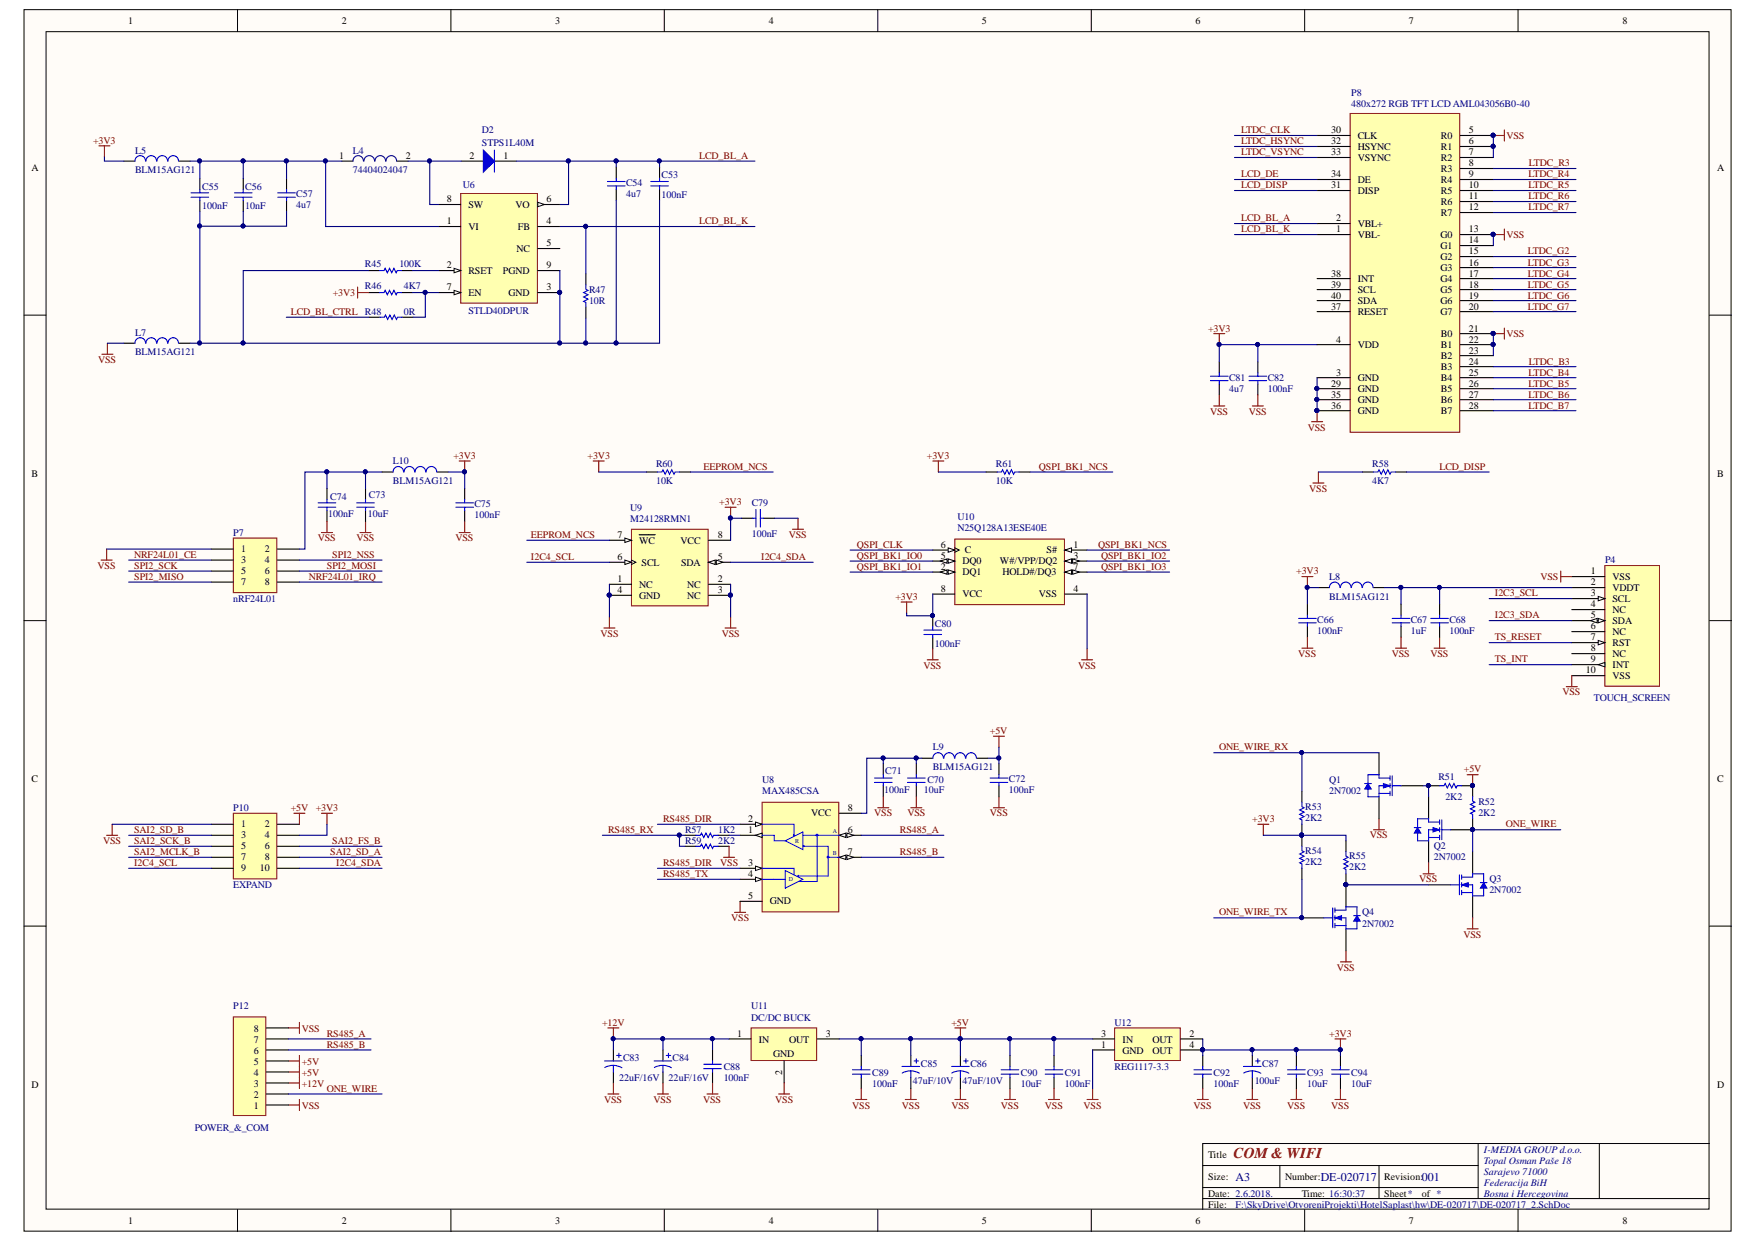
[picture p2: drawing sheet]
<svg xmlns="http://www.w3.org/2000/svg" width="297mm" height="210mm" viewBox="0 0 297 210" stroke-linecap="round" stroke-linejoin="round" font-family="sans-serif">
<defs><g id="words">
<text font-size="2.5" fill="#800000" x="208.6" y="195.7">COM &amp; WIFI</text>
<g font-size="2" fill="#000080">
<text x="208.9" y="199.5">A3</text>
<text x="223.3" y="199.5">DE-020717</text>
<text x="240.4" y="199.5">001</text>
</g>
<g font-size="1.7">
<text x="21.7" y="4.1">1</text>
<text x="57.8" y="4.1">2</text>
<text x="93.8" y="4.1">3</text>
<text x="130" y="4.1">4</text>
<text x="166" y="4.1">5</text>
<text x="202.1" y="4.1">6</text>
<text x="238.2" y="4.1">7</text>
<text x="274.3" y="4.1">8</text>
<text x="225.1" y="22.5">30</text>
<text x="229.5" y="23.4">CLK</text>
<text x="243.6" y="23.4">R0</text>
<text x="248.3" y="22.5">5</text>
<text x="5.3" y="28.9">A</text>
<text x="57.4" y="26.9">1</text>
<text x="68.6" y="26.9">2</text>
<text x="79.4" y="26.9">2</text>
<text x="85.1" y="26.9">1</text>
<text x="225.1" y="24.4">32</text>
<text x="225.1" y="26.2">33</text>
<text x="225.1" y="29.9">34</text>
<text x="229.5" y="25.3">HSYNC</text>
<text x="229.5" y="27.1">VSYNC</text>
<text x="243.6" y="25.3">R1</text>
<text x="243.6" y="27.1">R2</text>
<text x="243.6" y="29">R3</text>
<text x="248.3" y="24.4">6</text>
<text x="248.3" y="26.2">7</text>
<text x="248.3" y="28.1">8</text>
<text x="248.3" y="29.9">9</text>
<text x="290.3" y="28.9">A</text>
<text x="75.6" y="34.2">8</text>
<text x="79.2" y="35.1">SW</text>
<text x="87.1" y="35.1">VO</text>
<text x="92.4" y="34.2">6</text>
<text x="225.1" y="31.8">31</text>
<text x="229.5" y="30.9">DE</text>
<text x="229.5" y="32.7">DISP</text>
<text x="243.6" y="30.9">R4</text>
<text x="243.6" y="32.7">R5</text>
<text x="243.6" y="34.6">R6</text>
<text x="248.3" y="31.8">10</text>
<text x="248.3" y="33.7">11</text>
<text x="248.3" y="35.5">12</text>
<text x="75.6" y="37.9">1</text>
<text x="79.2" y="38.8">VI</text>
<text x="87.6" y="38.8">FB</text>
<text x="92.4" y="37.9">4</text>
<text x="92.4" y="41.6">5</text>
<text x="225.9" y="37.4">2</text>
<text x="225.9" y="39.2">1</text>
<text x="229.5" y="38.3">VBL+</text>
<text x="229.5" y="40.2">VBL-</text>
<text x="243.5" y="40.2">G0</text>
<text x="243.6" y="36.4">R7</text>
<text x="248.3" y="39.2">13</text>
<text x="248.3" y="41.1">14</text>
<text x="75.6" y="45.3">2</text>
<text x="79.2" y="46.3">RSET</text>
<text x="85" y="46.3">PGND</text>
<text x="87.3" y="42.5">NC</text>
<text x="92.4" y="45.3">9</text>
<text x="225.1" y="46.8">38</text>
<text x="229.5" y="47.7">INT</text>
<text x="243.5" y="42">G1</text>
<text x="243.5" y="44">G2</text>
<text x="243.5" y="45.8">G3</text>
<text x="243.5" y="47.7">G4</text>
<text x="248.3" y="43">15</text>
<text x="248.3" y="44.9">16</text>
<text x="248.3" y="46.8">17</text>
<text x="75.6" y="49">7</text>
<text x="79.2" y="50.1">EN</text>
<text x="86" y="50.1">GND</text>
<text x="92.4" y="49">3</text>
<text x="225.1" y="48.6">39</text>
<text x="225.1" y="50.5">40</text>
<text x="225.1" y="52.3">37</text>
<text x="229.5" y="49.5">SCL</text>
<text x="229.5" y="51.4">SDA</text>
<text x="229.5" y="53.3">RESET</text>
<text x="243.5" y="49.5">G5</text>
<text x="243.5" y="51.4">G6</text>
<text x="243.5" y="53.3">G7</text>
<text x="248.3" y="48.6">18</text>
<text x="248.3" y="50.5">19</text>
<text x="248.3" y="52.3">20</text>
<text x="225.9" y="57.9">4</text>
<text x="229.5" y="58.8">VDD</text>
<text x="243.6" y="57">B0</text>
<text x="243.6" y="58.8">B1</text>
<text x="248.3" y="56.1">21</text>
<text x="248.3" y="57.9">22</text>
<text x="248.3" y="59.8">23</text>
<text x="225.1" y="65.4">29</text>
<text x="225.9" y="63.5">3</text>
<text x="229.5" y="64.4">GND</text>
<text x="243.6" y="60.7">B2</text>
<text x="243.6" y="62.6">B3</text>
<text x="243.6" y="64.4">B4</text>
<text x="248.3" y="61.6">24</text>
<text x="248.3" y="63.5">25</text>
<text x="248.3" y="65.4">26</text>
<text x="225.1" y="67.2">35</text>
<text x="225.1" y="69.1">36</text>
<text x="229.5" y="66.3">GND</text>
<text x="229.5" y="68.1">GND</text>
<text x="229.5" y="70">GND</text>
<text x="243.6" y="66.3">B5</text>
<text x="243.6" y="68.1">B6</text>
<text x="243.6" y="70">B7</text>
<text x="248.3" y="67.2">27</text>
<text x="248.3" y="69.1">28</text>
<text x="5.3" y="80.6">B</text>
<text x="290.3" y="80.6">B</text>
<text x="40.8" y="93.3">1</text>
<text x="40.8" y="95.2">3</text>
<text x="44.8" y="93.3">2</text>
<text x="44.8" y="95.2">4</text>
<text x="104.4" y="94.7">6</text>
<text x="104.4" y="91">7</text>
<text x="108" y="91.9">WC</text>
<text x="108.5" y="95.6">SCL</text>
<text x="115.1" y="91.9">VCC</text>
<text x="115.2" y="95.6">SDA</text>
<text x="121.3" y="94.7">5</text>
<text x="121.3" y="91">8</text>
<text x="159.1" y="94.4">5</text>
<text x="159.1" y="92.6">6</text>
<text x="162.7" y="95.4">DQ0</text>
<text x="163.1" y="93.5">C</text>
<text x="169" y="95.4">W#/VPP/DQ2</text>
<text x="176.9" y="93.5">S#</text>
<text x="181.5" y="92.6">1</text>
<text x="181.5" y="94.4">3</text>
<text x="40.8" y="97.1">5</text>
<text x="40.8" y="98.9">7</text>
<text x="44.8" y="97.1">6</text>
<text x="44.8" y="98.9">8</text>
<text x="104.4" y="98.4">1</text>
<text x="104.4" y="100.3">4</text>
<text x="108" y="99.3">NC</text>
<text x="108" y="101.2">GND</text>
<text x="116.2" y="99.3">NC</text>
<text x="116.2" y="101.2">NC</text>
<text x="121.3" y="98.4">2</text>
<text x="121.3" y="100.3">3</text>
<text x="159.1" y="96.3">2</text>
<text x="159.1" y="100">8</text>
<text x="162.7" y="97.2">DQ1</text>
<text x="162.7" y="100.9">VCC</text>
<text x="169.5" y="97.2">HOLD#/DQ3</text>
<text x="175.6" y="100.9">VSS</text>
<text x="181.5" y="100">4</text>
<text x="181.5" y="96.3">7</text>
<text x="269" y="97.1">1</text>
<text x="269" y="98.9">2</text>
<text x="269" y="100.8">3</text>
<text x="272.6" y="98">VSS</text>
<text x="272.6" y="99.8">VDDT</text>
<text x="272.6" y="101.7">SCL</text>
<text x="269" y="102.6">4</text>
<text x="269" y="104.5">5</text>
<text x="269" y="106.4">6</text>
<text x="272.6" y="103.6">NC</text>
<text x="272.6" y="105.4">SDA</text>
<text x="272.6" y="107.3">NC</text>
<text x="268.1" y="113.8">10</text>
<text x="269" y="108.2">7</text>
<text x="269" y="110.1">8</text>
<text x="269" y="111.9">9</text>
<text x="272.6" y="109.1">RST</text>
<text x="272.6" y="111">NC</text>
<text x="272.6" y="112.9">INT</text>
<text x="272.6" y="114.7">VSS</text>
<text x="5.3" y="132.2">C</text>
<text x="137.2" y="138">VCC</text>
<text x="143.3" y="137">8</text>
<text x="290.3" y="132.2">C</text>
<text x="40.8" y="139.8">1</text>
<text x="40.8" y="141.7">3</text>
<text x="40.8" y="143.6">5</text>
<text x="44.8" y="139.8">2</text>
<text x="44.8" y="141.7">4</text>
<text x="44.8" y="143.6">6</text>
<text x="126.5" y="138.9">2</text>
<text x="126.5" y="140.8">1</text>
<text x="143.3" y="140.8">6</text>
<text x="40.8" y="145.4">7</text>
<text x="40.8" y="147.3">9</text>
<text x="43.9" y="147.3">10</text>
<text x="44.8" y="145.4">8</text>
<text x="126.5" y="146.3">3</text>
<text x="126.5" y="148.2">4</text>
<text x="143.3" y="144.5">7</text>
<text x="126.5" y="151.9">5</text>
<text x="130.1" y="152.9">GND</text>
<text x="42.9" y="179.9">5</text>
<text x="42.9" y="178">6</text>
<text x="42.9" y="176.2">7</text>
<text x="42.9" y="174.3">8</text>
<text x="124.6" y="175.3">1</text>
<text x="128.3" y="176.2">IN</text>
<text x="130.7" y="178.6">GND</text>
<text x="133.4" y="176.2">OUT</text>
<text x="139.6" y="175.3">3</text>
<text x="186.1" y="177.1">1</text>
<text x="186.1" y="175.3">3</text>
<text x="189.8" y="178">GND</text>
<text x="189.8" y="176.2">IN</text>
<text x="194.9" y="176.2">OUT</text>
<text x="194.9" y="178">OUT</text>
<text x="201.1" y="175.3">2</text>
<text x="201.1" y="177.1">4</text>
<text x="5.3" y="183.8">D</text>
<text x="42.9" y="185.5">2</text>
<text x="42.9" y="183.6">3</text>
<text x="42.9" y="181.8">4</text>
<text x="132.2" y="181.6" transform="rotate(-90 132.2 181.6)">2</text>
<text x="290.3" y="183.8">D</text>
<text x="42.9" y="187.3">1</text>
<text x="204.2" y="195.7">Title</text>
<text x="204.2" y="199.4">Size:</text>
<text x="204.2" y="202.2">Date: 2.6.2018.</text>
<text x="217.3" y="199.4">Number:</text>
<text x="220.1" y="202.2">Time: 16:30:37</text>
<text x="234" y="199.4">Revision:</text>
<text x="234" y="202.2">Sheet*</text>
<text x="240.4" y="202.2">of *</text>
<text x="21.7" y="206.9">1</text>
<text x="57.8" y="206.9">2</text>
<text x="93.8" y="206.9">3</text>
<text x="130" y="206.9">4</text>
<text x="166" y="206.9">5</text>
<text x="202.1" y="206.9">6</text>
<text x="204.2" y="204.1">File:</text>
<text x="238.2" y="206.9">7</text>
<text x="274.3" y="206.9">8</text>
</g>
<g font-size="1.7" fill="#000080">
<text x="228.4" y="16.2">P8</text>
<text x="81.5" y="22.5">D2</text>
<text x="228.4" y="18">480x272 RGB TFT LCD AML043056B0-40</text>
<text x="22.8" y="26">L5</text>
<text x="22.8" y="29.3">BLM15AG121</text>
<text x="59.6" y="26">L4</text>
<text x="59.6" y="29.3">74404024047</text>
<text x="81.5" y="24.7">STPS1L40M</text>
<text x="34.2" y="35.3">100nF</text>
<text x="34.2" y="32">C55</text>
<text x="41.5" y="35.3">10nF</text>
<text x="41.5" y="32">C56</text>
<text x="50.1" y="35.2">4u7</text>
<text x="50.1" y="33.3">C57</text>
<text x="78.3" y="31.7">U6</text>
<text x="105.8" y="33.3">4u7</text>
<text x="105.8" y="31.5">C54</text>
<text x="111.9" y="33.5">100nF</text>
<text x="111.9" y="30.1">C53</text>
<text x="61.7" y="45.2">R45</text>
<text x="67.5" y="45.2">100K</text>
<text x="61.7" y="48.9">R46</text>
<text x="68.3" y="48.9">4K7</text>
<text x="68.3" y="53.3">0R</text>
<text x="79.2" y="53.1">STLD40DPUR</text>
<text x="99.6" y="49.5">R47</text>
<text x="99.6" y="51.3">10R</text>
<text x="22.8" y="56.7">L7</text>
<text x="22.8" y="60">BLM15AG121</text>
<text x="207.8" y="64.3">C81</text>
<text x="214.3" y="64.3">C82</text>
<text x="207.8" y="66.2">4u7</text>
<text x="214.3" y="66.2">100nF</text>
<text x="66.4" y="78.5">L10</text>
<text x="66.4" y="81.8">BLM15AG121</text>
<text x="110.9" y="78.9">R60</text>
<text x="110.9" y="81.8">10K</text>
<text x="168.4" y="78.9">R61</text>
<text x="168.4" y="81.8">10K</text>
<text x="232" y="78.9">R58</text>
<text x="232" y="81.8">4K7</text>
<text x="55.5" y="87.4">100nF</text>
<text x="55.8" y="84.5">C74</text>
<text x="62.2" y="87.4">10uF</text>
<text x="62.4" y="84.2">C73</text>
<text x="80.2" y="85.7">C75</text>
<text x="80.2" y="87.6">100nF</text>
<text x="106.5" y="86.3">U9</text>
<text x="106.5" y="88.2">M24128RMN1</text>
<text x="127.1" y="85.6">C79</text>
<text x="161.9" y="87.9">U10</text>
<text x="161.9" y="89.8">N25Q128A13ESE40E</text>
<text x="39.4" y="90.6">P7</text>
<text x="127.1" y="90.7">100nF</text>
<text x="271.3" y="95.2">P4</text>
<text x="39.4" y="101.7">nRF24L01</text>
<text x="224.7" y="98">L8</text>
<text x="224.7" y="101.4">BLM15AG121</text>
<text x="158.1" y="105.9">C80</text>
<text x="222.7" y="105.3">C66</text>
<text x="222.7" y="107.1">100nF</text>
<text x="238.5" y="105.3">C67</text>
<text x="238.5" y="107.1">1uF</text>
<text x="245" y="105.3">C68</text>
<text x="245" y="107.1">100nF</text>
<text x="158.1" y="109.3">100nF</text>
<text x="269.5" y="118.4">TOUCH_SCREEN</text>
<text x="149.7" y="130.8">C71</text>
<text x="157.7" y="126.8">L9</text>
<text x="157.7" y="130.2">BLM15AG121</text>
<text x="243.2" y="131.9">R51</text>
<text x="39.4" y="137">P10</text>
<text x="128.9" y="132.4">U8</text>
<text x="128.9" y="134.3">MAX485CSA</text>
<text x="149.5" y="134.1">100nF</text>
<text x="156.2" y="134.1">10uF</text>
<text x="156.8" y="132.4">C70</text>
<text x="170.6" y="132.2">C72</text>
<text x="170.6" y="134.1">100nF</text>
<text x="220.7" y="136.9">R53</text>
<text x="224.7" y="132.4">Q1</text>
<text x="224.7" y="134.3">2N7002</text>
<text x="244.4" y="135.2">2K2</text>
<text x="249.9" y="136.1">R52</text>
<text x="249.9" y="138">2K2</text>
<text x="115.8" y="140.8">R57</text>
<text x="115.8" y="142.6">R59</text>
<text x="121.4" y="140.8">1K2</text>
<text x="121.4" y="142.6">2K2</text>
<text x="220.7" y="138.7">2K2</text>
<text x="242.4" y="143.6">Q2</text>
<text x="220.7" y="144.3">R54</text>
<text x="220.7" y="146.2">2K2</text>
<text x="228.1" y="145.2">R55</text>
<text x="228.1" y="147.1">2K2</text>
<text x="242.4" y="145.4">2N7002</text>
<text x="251.8" y="149.1">Q3</text>
<text x="39.4" y="150.1">EXPAND</text>
<text x="230.3" y="154.7">Q4</text>
<text x="251.8" y="151">2N7002</text>
<text x="230.3" y="156.7">2N7002</text>
<text x="39.4" y="170.6">P12</text>
<text x="127" y="170.6">U11</text>
<text x="127" y="172.5">DC/DC BUCK</text>
<text x="188.4" y="173.4">U12</text>
<text x="105.3" y="179.3">C83</text>
<text x="113.7" y="179.3">C84</text>
<text x="104.7" y="182.7">22uF/16V</text>
<text x="113" y="182.7">22uF/16V</text>
<text x="122.3" y="180.8">C88</text>
<text x="122.3" y="182.7">100nF</text>
<text x="147.5" y="181.8">C89</text>
<text x="147.5" y="183.6">100nF</text>
<text x="154.3" y="183.2">47uF/10V</text>
<text x="155.7" y="180.2">C85</text>
<text x="162.7" y="183.2">47uF/10V</text>
<text x="164.1" y="180.2">C86</text>
<text x="172.6" y="181.8">C90</text>
<text x="172.6" y="183.6">10uF</text>
<text x="180" y="181.8">C91</text>
<text x="180" y="183.6">100nF</text>
<text x="188.4" y="180.8">REG1117-3.3</text>
<text x="205.2" y="181.8">C92</text>
<text x="205.2" y="183.6">100nF</text>
<text x="212.1" y="183.2">100uF</text>
<text x="213.4" y="180.2">C87</text>
<text x="221" y="181.8">C93</text>
<text x="221" y="183.6">10uF</text>
<text x="228.4" y="181.8">C94</text>
<text x="228.4" y="183.6">10uF</text>
<text x="32.9" y="191.1">POWER_&amp;_COM</text>
<text x="250.9" y="194.8">I-MEDIA GROUP d.o.o.</text>
<text x="250.9" y="196.6">Topal Osman Paše 18</text>
<text x="250.9" y="198.5">Sarajevo 71000</text>
<text x="250.9" y="200.4">Federacija BiH</text>
<text x="250.9" y="202.2">Bosna i Hercegovina</text>
<text x="208.9" y="204.1">F:\SkyDrive\OtvoreniProjekti\HotelSaplast\hw\DE-020717\DE-020717_2.SchDoc</text>
</g>
<g font-size="1.7" fill="#800000">
<text x="209.8" y="22.5">LTDC_CLK</text>
<text x="254.7" y="23.4">VSS</text>
<text x="15.7" y="24.3">+3V3</text>
<text x="118.2" y="26.9">LCD_BL_A</text>
<text x="209.8" y="29.9">LCD_DE</text>
<text x="209.8" y="24.4">LTDC_HSYNC</text>
<text x="209.8" y="26.2">LTDC_VSYNC</text>
<text x="258.4" y="29.9">LTDC_R4</text>
<text x="258.5" y="28.1">LTDC_R3</text>
<text x="209.8" y="31.8">LCD_DISP</text>
<text x="258.4" y="31.8">LTDC_R5</text>
<text x="258.4" y="33.7">LTDC_R6</text>
<text x="258.4" y="35.5">LTDC_R7</text>
<text x="118.2" y="37.9">LCD_BL_K</text>
<text x="209.8" y="37.4">LCD_BL_A</text>
<text x="209.8" y="39.2">LCD_BL_K</text>
<text x="254.7" y="40.2">VSS</text>
<text x="258.3" y="43">LTDC_G2</text>
<text x="258.3" y="44.9">LTDC_G3</text>
<text x="258.3" y="46.8">LTDC_G4</text>
<text x="49.2" y="53.3">LCD_BL_CTRL R48</text>
<text x="56.3" y="50.1">+3V3</text>
<text x="258.3" y="48.6">LTDC_G5</text>
<text x="258.3" y="50.5">LTDC_G6</text>
<text x="258.3" y="52.3">LTDC_G7</text>
<text x="204.2" y="56.1">+3V3</text>
<text x="254.7" y="57">VSS</text>
<text x="16.6" y="61.4">VSS</text>
<text x="258.4" y="63.5">LTDC_B4</text>
<text x="258.4" y="65.4">LTDC_B5</text>
<text x="258.5" y="61.6">LTDC_B3</text>
<text x="204.6" y="70.1">VSS</text>
<text x="211.1" y="70.1">VSS</text>
<text x="258.4" y="67.2">LTDC_B6</text>
<text x="258.4" y="69.1">LTDC_B7</text>
<text x="76.7" y="77.5">+3V3</text>
<text x="99.3" y="77.5">+3V3</text>
<text x="156.7" y="77.5">+3V3</text>
<text x="221.1" y="72.8">VSS</text>
<text x="119" y="79.4">EEPROM_NCS</text>
<text x="175.6" y="79.4">QSPI_BK1_NCS</text>
<text x="221.3" y="83.1">VSS</text>
<text x="243.3" y="79.4">LCD_DISP</text>
<text x="121.6" y="85.4">+3V3</text>
<text x="22.7" y="94.3">NRF24L01_CE</text>
<text x="53.7" y="91.5">VSS</text>
<text x="56.2" y="94.3">SPI2_NSS</text>
<text x="60.2" y="91.5">VSS</text>
<text x="77" y="91.5">VSS</text>
<text x="89.8" y="94.7">I2C4_SCL</text>
<text x="89.8" y="91">EEPROM_NCS</text>
<text x="128.7" y="94.7">I2C4_SDA</text>
<text x="133.3" y="91">VSS</text>
<text x="144.9" y="94.4">QSPI_BK1_IO0</text>
<text x="144.9" y="92.6">QSPI_CLK</text>
<text x="185.6" y="92.6">QSPI_BK1_NCS</text>
<text x="186.1" y="94.4">QSPI_BK1_IO2</text>
<text x="16.5" y="96.1">VSS</text>
<text x="22.7" y="96.1">SPI2_SCK</text>
<text x="22.7" y="98">SPI2_MISO</text>
<text x="52.2" y="98">NRF24L01_IRQ</text>
<text x="55.2" y="96.1">SPI2_MOSI</text>
<text x="144.9" y="96.3">QSPI_BK1_IO1</text>
<text x="151.4" y="101.4">+3V3</text>
<text x="186.1" y="96.3">QSPI_BK1_IO3</text>
<text x="219.1" y="97.1">+3V3</text>
<text x="252.7" y="100.8">I2C3_SCL</text>
<text x="260.4" y="98">VSS</text>
<text x="101.5" y="107.6">VSS</text>
<text x="122" y="107.6">VSS</text>
<text x="252.7" y="104.5">I2C3_SDA</text>
<text x="156.1" y="113">VSS</text>
<text x="182.2" y="113">VSS</text>
<text x="219.5" y="111">VSS</text>
<text x="235.3" y="111">VSS</text>
<text x="241.8" y="111">VSS</text>
<text x="252.7" y="108.2">TS_RESET</text>
<text x="252.7" y="111.9">TS_INT</text>
<text x="264.2" y="117.5">VSS</text>
<text x="167.4" y="124">+5V</text>
<text x="206.1" y="126.8">ONE_WIRE_RX</text>
<text x="247.5" y="130.5">+5V</text>
<text x="49.2" y="137">+5V</text>
<text x="53.4" y="137">+3V3</text>
<text x="147.8" y="138">VSS</text>
<text x="153.4" y="138">VSS</text>
<text x="167.4" y="138">VSS</text>
<text x="17.4" y="142.6">VSS</text>
<text x="22.7" y="140.8">SAI2_SD_B</text>
<text x="22.7" y="142.6">SAI2_SCK_B</text>
<text x="56.2" y="142.6">SAI2_FS_B</text>
<text x="102.8" y="140.8">RS485_RX</text>
<text x="112.1" y="138.9">RS485_DIR</text>
<text x="152.1" y="140.8">RS485_A</text>
<text x="211.7" y="138.9">+3V3</text>
<text x="231.6" y="141.7">VSS</text>
<text x="254.6" y="139.8">ONE_WIRE</text>
<text x="22.7" y="144.5">SAI2_MCLK_B</text>
<text x="22.7" y="146.3">I2C4_SCL</text>
<text x="55.8" y="144.5">SAI2_SD_A</text>
<text x="56.9" y="146.3">I2C4_SDA</text>
<text x="112.1" y="146.3">RS485_DIR</text>
<text x="112.1" y="148.2">RS485_TX</text>
<text x="121.8" y="146.3">VSS</text>
<text x="152.1" y="144.5">RS485_B</text>
<text x="240" y="149.1">VSS</text>
<text x="123.6" y="155.6">VSS</text>
<text x="206.1" y="154.7">ONE_WIRE_TX</text>
<text x="247.4" y="158.5">VSS</text>
<text x="226" y="164.1">VSS</text>
<text x="101.8" y="173.4">+12V</text>
<text x="160.8" y="173.4">+5V</text>
<text x="51" y="179.9">+5V</text>
<text x="51" y="174.3">VSS</text>
<text x="55.2" y="175.3">RS485_A</text>
<text x="55.2" y="177.1">RS485_B</text>
<text x="224.7" y="175.3">+3V3</text>
<text x="51" y="183.6">+12V</text>
<text x="51" y="181.8">+5V</text>
<text x="55.2" y="184.6">ONE_WIRE</text>
<text x="51" y="187.3">VSS</text>
<text x="102.1" y="186.4">VSS</text>
<text x="110.5" y="186.4">VSS</text>
<text x="118.9" y="186.4">VSS</text>
<text x="131.1" y="186.4">VSS</text>
<text x="144.1" y="187.3">VSS</text>
<text x="152.5" y="187.3">VSS</text>
<text x="160.8" y="187.3">VSS</text>
<text x="169.2" y="187.3">VSS</text>
<text x="176.7" y="187.3">VSS</text>
<text x="183.2" y="187.3">VSS</text>
<text x="201.8" y="187.3">VSS</text>
<text x="210.2" y="187.3">VSS</text>
<text x="217.6" y="187.3">VSS</text>
<text x="225.1" y="187.3">VSS</text>
</g>
<g font-size="1" fill="#000080">
<text x="134.4" y="142.5">R</text>
<text x="140.8" y="140.8">A</text>
<text x="133.3" y="149">D</text>
<text x="140.8" y="144.5">B</text>
</g>
</g></defs>
<g fill="#fffcf8" stroke="#000" stroke-width=".17">
<path d="M4.1 1.6h288.6v206.5h-288.6z"/>
<path d="M7.8 5.4h281.1v198.9h-281.1z"/>
</g>
<g fill="none" stroke="#000" stroke-width=".17">
<path d="M40.2 1.6v3.8M76.2 1.6v3.8M112.3 1.6v3.8M148.4 1.6v3.8M184.5 1.6v3.8M220.6 1.6v3.8M256.6 1.6v3.8M4.1 53.3h3.7M289 53.3h3.7M4.1 104.9h3.7M289 104.9h3.7M4.1 156.5h3.7"/>
<path d="M289 156.5h3.7M203.3 197h46.6M216.4 197v3.7M233.1 197v5.6M249.9 193.3v9.3M270.4 193.3h-67.1v11.1M289 193.3h-18.6v9.3M40.2 204.4v3.7M76.2 204.4v3.7M112.3 204.4v3.7M148.4 204.4v3.7M184.5 204.4v3.7"/>
<path d="M203.3 202.6h85.7M203.3 200.7h46.6M220.6 204.4v3.7M256.6 204.4v3.7"/>
</g>
<path d="M161.4 91.1h18.5v11.1h-18.5z" fill="#ffffb0" stroke="#800000" stroke-width=".17"/>
<path d="M180 93h3.8" fill="none" stroke="#000" stroke-width=".19"/>
<path d="M180 93l1.2-.4v.7z" fill="#fffcf8"/>
<path d="M180 93l1.2-.4v.7z" fill="none" stroke="#000" stroke-width=".17"/>
<path d="M157.7 96.7h3.7" fill="none" stroke="#000" stroke-width=".19"/>
<path d="M160.3 96.3l1.1 .4-1.1 .4z" fill="#fffcf8"/>
<path d="M160.3 96.3l1.1 .4-1.1 .4z" fill="none" stroke="#000" stroke-width=".17"/>
<path d="M159 96.7l1.1-.4v.8z" fill="#fffcf8"/>
<path d="M159 96.7l1.1-.4v.8z" fill="none" stroke="#000" stroke-width=".17"/>
<path d="M180 94.8h3.8" fill="none" stroke="#000" stroke-width=".19"/>
<path d="M180 94.8l1.2-.3v.7z" fill="#fffcf8"/>
<path d="M180 94.8l1.2-.3v.7z" fill="none" stroke="#000" stroke-width=".17"/>
<path d="M181.3 94.5l1.2 .3-1.2 .4z" fill="#fffcf8"/>
<path d="M181.3 94.5l1.2 .3-1.2 .4z" fill="none" stroke="#000" stroke-width=".17"/>
<path d="M157.7 94.8h3.7M180 100.4h3.8" fill="none" stroke="#000" stroke-width=".19"/>
<path d="M160.3 94.5l1.1 .3-1.1 .4z" fill="#fffcf8"/>
<path d="M160.3 94.5l1.1 .3-1.1 .4z" fill="none" stroke="#000" stroke-width=".17"/>
<path d="M159 94.8l1.1-.3v.7z" fill="#fffcf8"/>
<path d="M159 94.8l1.1-.3v.7zM161.4 92.6l.8 .4-.8 .3" fill="none" stroke="#000" stroke-width=".17"/>
<path d="M157.7 93h3.7" fill="none" stroke="#000" stroke-width=".19"/>
<path d="M160.3 92.6l1.1 .4-1.1 .3z" fill="#fffcf8"/>
<path d="M160.3 92.6l1.1 .4-1.1 .3z" fill="none" stroke="#000" stroke-width=".17"/>
<path d="M180 96.7h3.8" fill="none" stroke="#000" stroke-width=".19"/>
<path d="M180 96.7l1.2-.4v.8z" fill="#fffcf8"/>
<path d="M180 96.7l1.2-.4v.8z" fill="none" stroke="#000" stroke-width=".17"/>
<path d="M181.3 96.3l1.2 .4-1.2 .4z" fill="#fffcf8"/>
<path d="M181.3 96.3l1.2 .4-1.2 .4z" fill="none" stroke="#000" stroke-width=".17"/>
<path d="M157.7 100.4h3.7" fill="none" stroke="#000" stroke-width=".19"/>
<path d="M106.8 89.4h12.9v13h-12.9z" fill="#ffffb0" stroke="#800000" stroke-width=".17"/>
<path d="M103 98.7h3.8M119.8 98.7h3.7M119.8 95h3.7M103 100.6h3.8M119.8 100.6h3.7" fill="none" stroke="#000" stroke-width=".19"/>
<g fill="#000080" stroke="#000080" stroke-width=".17">
<circle cx="123.5" cy="100.6" r=".34"/>
<circle cx="103" cy="100.6" r=".34"/>
</g>
<path d="M119.8 95l1.1-.3v.7z" fill="#fffcf8"/>
<path d="M119.8 95l1.1-.3v.7z" fill="none" stroke="#000" stroke-width=".17"/>
<path d="M121.1 94.7l1.1 .3-1.1 .4z" fill="#fffcf8"/>
<path d="M106.8 94.7l.7 .3-.7 .4M121.1 94.7l1.1 .3-1.1 .4z" fill="none" stroke="#000" stroke-width=".17"/>
<path d="M103 95h3.8" fill="none" stroke="#000" stroke-width=".19"/>
<path d="M105.6 94.7l1.2 .3-1.2 .4z" fill="#fffcf8"/>
<path d="M105.6 94.7l1.2 .3-1.2 .4z" fill="none" stroke="#000" stroke-width=".17"/>
<path d="M103 91.3h3.8" fill="none" stroke="#000" stroke-width=".19"/>
<path d="M105.6 90.9l1.2 .4-1.2 .4z" fill="#fffcf8"/>
<path d="M105.6 90.9l1.2 .4-1.2 .4z" fill="none" stroke="#000" stroke-width=".17"/>
<path d="M109.3 79.8h1.8M114.9 79.8h1.8M166.7 79.8h1.9M172.3 79.8h1.9M108.1 90.4h2.7M119.8 91.3h3.7M125.4 87.6h1.8M129.1 87.6h1.9M157.7 104.1v1.8M157.7 107.8v1.9" fill="none" stroke="#000" stroke-width=".19"/>
<g fill="#000080" stroke="#000080" stroke-width=".17">
<circle cx="123.5" cy="100.6" r=".34"/>
<circle cx="103" cy="100.6" r=".34"/>
<circle cx="157.6" cy="104" r=".33"/>
<circle cx="123.5" cy="87.5" r=".34"/>
</g>
<path d="M111.1 79.8h.8l.2-.4 .4 .7 .3-.7 .4 .7 .4-.7 .3 .7 .2-.3h.8M168.6 79.8h.7l.2-.4 .4 .7 .3-.7 .4 .7 .4-.7 .4 .7 .1-.3h.8M127.2 87.6h.6M127.8 86.1v3M128.5 86.1v3M128.5 87.6h.6M156.2 107.2h3M156.2 106.5h3M157.7 105.9v.6M157.7 107.2v.6" fill="none" stroke="#00f" stroke-width=".19"/>
<g fill="none" stroke="#800000" stroke-width=".19">
<path d="M100.3 77.9h1.9M101.2 77.9v1.9M157.7 77.9h1.9M158.6 77.9v1.9M122.6 85.7h1.8M123.5 85.7v1.9M134 89.4h1.8M134.9 87.6v1.8M102.1 106.1h1.9M103 104.3v1.8M152.3 101.7h1.9M153.3 101.7v1.9"/>
<path d="M156.8 111.5h1.8M157.7 109.7v1.8M182.9 111.5h1.8M183.8 109.7v1.8"/>
</g>
<path d="M77.9 32.7h12.9v18.5h-12.9z" fill="#ffffb0" stroke="#800000" stroke-width=".17"/>
<path d="M74.2 38.3h3.7M74.2 45.7h3.7" fill="none" stroke="#000" stroke-width=".19"/>
<path d="M76.8 45.4l1.1 .3-1.1 .4z" fill="#fffcf8"/>
<path d="M76.8 45.4l1.1 .3-1.1 .4z" fill="none" stroke="#000" stroke-width=".17"/>
<path d="M90.9 38.3h3.7M90.9 34.6h3.7M90.9 49.4h3.7M90.9 42h3.7" fill="none" stroke="#000" stroke-width=".19"/>
<circle cx="94.6" cy="49.4" r=".34" fill="#000080" stroke="#000080" stroke-width=".17"/>
<path d="M90.9 34.2l1.1 .4-1.1 .3z" fill="#fffcf8"/>
<path d="M90.9 34.2l1.1 .4-1.1 .3z" fill="none" stroke="#000" stroke-width=".17"/>
<path d="M74.2 49.4h3.7" fill="none" stroke="#000" stroke-width=".19"/>
<path d="M76.8 49.1l1.1 .3-1.1 .4z" fill="#fffcf8"/>
<path d="M76.8 49.1l1.1 .3-1.1 .4z" fill="none" stroke="#000" stroke-width=".17"/>
<g fill="none" stroke="#000" stroke-width=".19">
<path d="M33.8 30.2v1.8M33.8 33.9v1.9M41.1 30.2v1.8M41.1 33.9v1.9M48.4 30.2v1.8M48.4 33.9v1.9M57.8 27.2h1.9M67.1 27.2h1.9M74.2 34.6h3.7M78 27.2h3.7M83.6 27.2h3.7M104.2 28.3v1.8"/>
<path d="M104.2 32v1.8M111.5 28.3v1.8M111.5 32v1.8M62.3 45.7h1.9M62.3 49.4h1.9M62.4 53.6h1.8M67.9 45.7h1.9M67.9 49.4h1.9M68 53.6h1.8M90.9 45.7h3.7"/>
</g>
<circle cx="94.6" cy="49.4" r=".34" fill="#000080" stroke="#000080" stroke-width=".17"/>
<g fill="none" stroke="#00f" stroke-width=".19">
<path d="M32.3 33.3h3M32.3 32.6h3M33.8 32v.6M33.8 33.3v.6M39.6 33.3h3M39.6 32.6h3M41.1 32v.6M41.1 33.3v.6M47 33.3h2.9M47 32.6h2.9M48.4 32v.6M48.4 33.3v.6"/>
<path d="M102.7 30.7h3M102.7 31.4h3M104.2 30.1v.6M104.2 31.4v.6M110 30.7h3M110 31.4h3M111.5 30.1v.6M111.5 31.4v.6M64.2 49.4h.7l.2-.3 .4 .7 .4-.7 .3 .7 .4-.7 .4 .7 .2-.4h.7M64.2 45.7h.7l.2-.3 .4 .7 .4-.7 .3 .7 .4-.7 .4 .7 .2-.4h.7M64.2 53.6h.8l.2-.4 .3 .8 .4-.8 .4 .8 .4-.8 .3 .8 .2-.4h.8"/>
</g>
<path d="M16.7 24.6h1.9M17.7 24.6v1.9M17.2 59.9h1.9M18.2 58v1.9M60.5 48.5v1.9M60.5 49.4h1.8" fill="none" stroke="#800000" stroke-width=".19"/>
<path d="M61.4 27.2a.88 .88 0 0 0-.8-.9 .88 .88 0 0 0-.9 .9M63.3 27.2a.89 .89 0 0 0-.9-.9 .89 .89 0 0 0-.9 .9M65.2 27.2a.89 .89 0 0 0-.9-.9 .89 .89 0 0 0-.9 .9M67 27.2a.89 .89 0 0 0-.8-.9 .89 .89 0 0 0-.9 .9" fill="none" stroke="#0c0087" stroke-width=".19"/>
<path d="M81.7 25.4l1.9 1.8-1.9 1.9z" fill="#00f"/>
<path d="M81.7 25.4l1.9 1.8-1.9 1.9zM83.6 25.4v3.7M99 48.1v.8l.4 .2-.7 .3 .7 .4-.7 .4 .7 .4-.7 .3 .3 .2v.8" fill="none" stroke="#00f" stroke-width=".19"/>
<path d="M99 46.3v1.8M99 51.9v1.8" fill="none" stroke="#000" stroke-width=".19"/>
<path d="M271.3 95.6h9.3v20.4h-9.3z" fill="#ffffb0" stroke="#800000" stroke-width=".17"/>
<path d="M265.7 97.4h5.6M265.7 99.3h5.6M265.7 101.2h5.6" fill="none" stroke="#000" stroke-width=".19"/>
<path d="M270.2 100.8l1.1 .4-1.1 .3z" fill="#fffcf8"/>
<path d="M270.2 100.8l1.1 .4-1.1 .3z" fill="none" stroke="#000" stroke-width=".17"/>
<path d="M265.7 103h5.6M265.7 104.9h5.6" fill="none" stroke="#000" stroke-width=".19"/>
<path d="M270.2 104.5l1.1 .4-1.1 .4z" fill="#fffcf8"/>
<path d="M270.2 104.5l1.1 .4-1.1 .4z" fill="none" stroke="#000" stroke-width=".17"/>
<path d="M268.9 104.9l1.1-.4v.8z" fill="#fffcf8"/>
<path d="M268.9 104.9l1.1-.4v.8z" fill="none" stroke="#000" stroke-width=".17"/>
<path d="M265.7 106.7h5.6M265.7 108.6h5.6" fill="none" stroke="#000" stroke-width=".19"/>
<path d="M270.2 108.2l1.1 .4-1.1 .4z" fill="#fffcf8"/>
<path d="M270.2 108.2l1.1 .4-1.1 .4z" fill="none" stroke="#000" stroke-width=".17"/>
<path d="M265.7 110.5h5.6M265.7 112.3h5.6" fill="none" stroke="#000" stroke-width=".19"/>
<path d="M270.2 112.3l1.1-.3v.7z" fill="#fffcf8"/>
<path d="M270.2 112.3l1.1-.3v.7z" fill="none" stroke="#000" stroke-width=".17"/>
<path d="M265.7 114.2h5.6" fill="none" stroke="#000" stroke-width=".19"/>
<path d="M228.3 19.2h18.5v53.9h-18.5z" fill="#ffffb0" stroke="#800000" stroke-width=".17"/>
<g fill="none" stroke="#000" stroke-width=".19">
<path d="M222.7 22.9h5.6M222.7 24.8h5.6M222.7 26.6h5.6M222.7 30.3h5.6M222.7 32.2h5.6M222.7 37.8h5.6M222.7 39.6h5.6M246.9 22.9h5.6M246.9 24.8h5.6M246.9 26.6h5.6M246.9 30.3h5.6M246.9 32.2h5.6"/>
<path d="M246.9 39.6h5.6M246.9 28.5h5.6M246.9 34.1h5.6M246.9 35.9h5.6M222.7 47.1h5.6M222.7 48.9h5.6M222.7 50.8h5.6M222.7 52.7h5.6M222.7 58.2h5.6M246.9 47.1h5.6M246.9 48.9h5.6M246.9 50.8h5.6"/>
<path d="M246.9 52.7h5.6M246.9 58.2h5.6M246.9 41.5h5.6M246.9 43.4h5.6M246.9 45.2h5.6M246.9 56.4h5.6M206.1 61.2v1.8M206.1 64.9v1.8M212.6 61.2v1.8M212.6 64.9v1.8M222.7 63.8h5.6M222.7 65.7h5.6"/>
<path d="M222.7 67.5h5.6M222.7 69.4h5.6M230.3 79.8h1.9M235.9 79.8h1.9M246.9 63.8h5.6M246.9 65.7h5.6M246.9 67.5h5.6M246.9 69.4h5.6M246.9 60.1h5.6M246.9 62h5.6M221 102.1v1.9M221 105.8v1.9"/>
<path d="M243.4 102.1v1.9M243.4 105.8v1.9"/>
</g>
<g fill="#000080" stroke="#000080" stroke-width=".17">
<circle cx="222.6" cy="65.7" r=".33"/>
<circle cx="222.6" cy="67.5" r=".33"/>
<circle cx="222.6" cy="69.4" r=".33"/>
<circle cx="252.4" cy="22.9" r=".33"/>
<circle cx="252.4" cy="24.7" r=".33"/>
<circle cx="252.4" cy="39.6" r=".33"/>
<circle cx="252.4" cy="56.3" r=".33"/>
<circle cx="252.4" cy="58.2" r=".33"/>
<circle cx="206.1" cy="58.2" r=".34"/>
<circle cx="221" cy="99.3" r=".33"/>
</g>
<g fill="none" stroke="#800000" stroke-width=".19">
<path d="M252.5 22.9h1.8M252.5 39.6h1.8M254.3 22v1.8M254.3 38.7v1.9M205.2 56.4h1.9M206.1 56.4v1.8M252.5 56.4h1.8M254.3 55.5v1.8M205.2 68.6h1.9M206.1 66.7v1.9M211.7 68.6h1.9M212.6 66.7v1.9"/>
<path d="M221.7 71.3h1.9M222.7 69.4v1.9M222.9 79.8v1.8M220.1 97.4h1.9M221 97.4v1.9M222 81.6h1.8M263.9 96.5v1.9M263.9 97.4h1.8M220.1 109.5h1.9M221 107.7v1.8M235.9 109.5h1.9M236.9 107.7v1.8"/>
<path d="M242.4 109.5h1.9M243.4 107.7v1.8M264.8 116.1h1.9M265.7 114.2v1.9"/>
</g>
<g fill="none" stroke="#00f" stroke-width=".19">
<path d="M204.6 63.6h3M204.6 64.3h3M206.1 63v.6M206.1 64.3v.6M211.2 63.6h2.9M211.2 64.3h2.9M212.6 63v.6M212.6 64.3v.6M232.2 79.8h.7l.2-.4 .4 .7 .4-.7 .4 .7 .3-.7 .4 .7 .2-.3h.7M219.5 104.5h3M219.5 105.3h3M221 104v.5"/>
<path d="M221 105.3v.5M241.9 104.5h3M241.9 105.3h3M243.4 104v.5M243.4 105.3v.5"/>
</g>
<path d="M39.4 90.9h7.4v9.3h-7.4z" fill="#ffffb0" stroke="#800000" stroke-width=".17"/>
<g fill="none" stroke="#000" stroke-width=".19">
<path d="M35.7 92.8h3.7M35.7 94.7h3.7M35.7 96.5h3.7M35.7 98.4h3.7M46.9 92.8h3.7M46.9 94.7h3.7M46.9 96.5h3.7M46.9 98.4h3.7M55.3 82.6v1.8M55.3 86.3v1.8M61.8 82.6v1.8M61.8 86.3v1.8"/>
<path d="M78.6 82.6v1.8M78.6 86.3v1.8"/>
</g>
<path d="M77.6 77.9h1.9M78.6 77.9v1.9M17.1 94.7h1.9M18 92.8v1.9M54.3 90h1.9M55.3 88.1v1.9M60.9 90h1.8M61.8 88.1v1.9M77.6 90h1.9M78.6 88.1v1.9" fill="none" stroke="#800000" stroke-width=".19"/>
<path d="M53.8 85h3M53.8 85.7h3M55.3 84.4v.6M55.3 85.7v.6M60.3 85h3M60.3 85.7h3M61.8 84.4v.6M61.8 85.7v.6M77.1 85h2.9M77.1 85.7h2.9M78.6 84.4v.6M78.6 85.7v.6" fill="none" stroke="#00f" stroke-width=".19"/>
<circle cx="78.5" cy="79.7" r=".34" fill="#000080" stroke="#000080" stroke-width=".17"/>
<path d="M188.4 173.7h11.1v5.5h-11.1z" fill="#ffffb0" stroke="#800000" stroke-width=".17"/>
<g fill="none" stroke="#000" stroke-width=".19">
<path d="M145.6 178.4v1.8M170.7 178.4v1.8M178.2 178.4v1.8M184.7 177.4h3.7M184.7 175.6h3.7M199.6 177.4h3.7M199.6 175.6h3.7M203.3 178.4v1.8M219.2 178.4v1.8M226.6 178.4v1.8M145.6 182.1v1.9M170.7 182.1v1.9"/>
<path d="M178.2 182.1v1.9M203.3 182.1v1.9M219.2 182.1v1.9M226.6 182.1v1.9"/>
</g>
<g fill="#000080" stroke="#000080" stroke-width=".17">
<circle cx="203.3" cy="177.4" r=".33"/>
<circle cx="226.6" cy="177.4" r=".34"/>
<circle cx="162.3" cy="175.5" r=".33"/>
</g>
<g fill="none" stroke="#00f" stroke-width=".19">
<path d="M144.1 180.8h3M144.1 181.5h3M145.6 180.2v.6M145.6 181.5v.6M169.3 180.8h2.9M169.3 181.5h2.9M170.7 180.2v.6M170.7 181.5v.6M176.7 180.8h3M176.7 181.5h3M178.2 180.2v.6M178.2 181.5v.6"/>
<path d="M201.8 180.8h3M201.8 181.5h3M203.3 180.2v.6M203.3 181.5v.6M217.7 180.8h3M217.7 181.5h3M219.2 180.2v.6M219.2 181.5v.6M225.1 180.8h3M225.1 181.5h3M226.6 180.2v.6M226.6 181.5v.6"/>
</g>
<g fill="none" stroke="#800000" stroke-width=".19">
<path d="M19 139.3v1.9M18 141.2h1.9M48.8 173.7h1.8M48.8 179.3h1.8M50.6 172.8v1.9M50.6 178.4v5.6M161.4 173.7h1.9M162.4 173.7v1.9M225.7 175.6h1.8M226.6 175.6v1.8M48.8 186.7h1.8M48.8 183h1.8"/>
<path d="M48.8 181.2h1.8M50.6 185.8v1.9M144.7 185.8h1.8M145.6 184v1.8M153.1 185.8h1.8M154 184v1.8M161.4 185.8h1.9M162.4 184v1.8M169.8 185.8h1.9M170.7 184v1.8M177.3 185.8h1.8M178.2 184v1.8"/>
<path d="M183.8 185.8h1.8M184.7 184v1.8M202.4 185.8h1.9M203.3 184v1.8M218.2 185.8h1.9M219.2 184v1.8M225.7 185.8h1.8M226.6 184v1.8"/>
</g>
<path d="M127 173.7h11.1v5.5h-11.1z" fill="#ffffb0" stroke="#800000" stroke-width=".17"/>
<g fill="none" stroke="#000" stroke-width=".19">
<path d="M220.1 155.1h3.7M227.5 149.5v3.8M227.5 157v3.7M103.7 177.4v1.9M112.1 177.4v1.9M120.5 177.4v1.9M123.3 175.6h3.7M132.6 179.3v3.7M138.2 175.6h3.7M154 178.4v1.8M162.4 178.4v1.8M211.7 178.4v1.8"/>
<path d="M103.7 181.2v1.8M112.1 181.2v1.8M120.5 181.2v1.8M154 182.1v1.9M162.4 182.1v1.9M211.7 182.1v1.9"/>
</g>
<path d="M102.8 173.7h1.8M103.7 173.7v1.9M102.8 184.9h1.8M103.7 183v1.9M111.1 184.9h1.9M112.1 183v1.9M119.5 184.9h1.9M120.5 183v1.9M131.6 184.9h1.9M132.6 183v1.9M210.8 185.8h1.8M211.7 184v1.8" fill="none" stroke="#800000" stroke-width=".19"/>
<g fill="none" stroke="#00f" stroke-width=".19">
<path d="M223.8 155.1h1.5M225.3 153.4v3.4M225.7 153.8h1.8M225.7 155.1h1.8v1.9M225.7 156.4h1.8M225.7 153.4v.8M225.7 154.7v.8M225.7 156.1v.7M102.2 179.3h3M104.3 178.4h.7M104.6 178v.7M110.6 179.3h3"/>
<path d="M112.6 178.4h.8M113 178v.7M119 179.9h3M120.5 179.3v.6M154.5 179.3h.8M154.9 178.9v.8M162.9 179.3h.8M163.3 178.9v.8M212.3 179.3h.7M212.6 178.9v.8M103.7 180.1l.7 .1 .7 .3M103.7 180.1h-.8l-.7 .3"/>
<path d="M103.7 180.1v1.1M112.1 180.1l.7 .1 .7 .3M112.1 180.1h-.8l-.7 .3M112.1 180.1v1.1M119 180.6h3M120.5 180.6v.6M152.5 180.2h3M154 181l.7 .1 .7 .3M154 181l-.8 .1-.7 .2M154 181v1.1M160.9 180.2h3M162.4 181l.7 .1 .7 .3"/>
<path d="M162.4 181l-.8 .1-.7 .2M162.4 181v1.1M210.2 180.2h3M211.7 181l.8 .1 .7 .3M211.7 181l-.7 .1-.7 .2M211.7 181v1.1"/>
</g>
<g fill="#000080" stroke="#000080" stroke-width=".17">
<circle cx="103.6" cy="175.5" r=".33"/>
<circle cx="227.5" cy="149.5" r=".34"/>
<circle cx="220" cy="155.1" r=".33"/>
</g>
<path d="M225.7 155.1l1.1-.4v.8z" fill="#00f"/>
<path d="M225.7 155.1l1.1-.4v.8z" fill="none" stroke="#00f" stroke-width=".17"/>
<path d="M227.5 153.8v-.5h1.9v1.4M229.4 155.7v1.3h-1.9" fill="none" stroke="#00f" stroke-width=".19"/>
<path d="M229.4 154.7l.6 1h-1.1z" fill="#00f"/>
<path d="M229.4 154.7l.6 1h-1.1z" fill="none" stroke="#00f" stroke-width=".17"/>
<path d="M227.5 144v.7l.4 .2-.7 .4 .7 .3-.7 .4 .7 .4-.7 .3 .3 .2v.8M228.9 154.7h1.1M245.2 149.5h1.5M246.7 147.9v3.3M247.1 148.2h1.9M247.1 149.5h1.9v1.9M247.1 150.8h1.9M247.1 147.9v.7M247.1 149.2v.7M247.1 150.5v.7" fill="none" stroke="#00f" stroke-width=".19"/>
<g fill="#000080" stroke="#000080" stroke-width=".17">
<circle cx="227.5" cy="149.5" r=".34"/>
<circle cx="220" cy="155.1" r=".33"/>
</g>
<path d="M227.5 142.1v1.9M227.5 147.7v1.8M241.5 149.5h3.7M249 144v3.7M249 151.4v3.7" fill="none" stroke="#000" stroke-width=".19"/>
<path d="M247.1 149.5l1.1-.3v.7z" fill="#00f"/>
<path d="M247.1 149.5l1.1-.3v.7z" fill="none" stroke="#00f" stroke-width=".17"/>
<path d="M249 148.2v-.5h1.8v1.5M250.8 150.1v1.3h-1.8" fill="none" stroke="#00f" stroke-width=".19"/>
<path d="M250.8 149.2l.6 .9h-1.1z" fill="#00f"/>
<path d="M250.8 149.2l.6 .9h-1.1z" fill="none" stroke="#00f" stroke-width=".17"/>
<path d="M241.5 138.9h1.9M243.4 138.6v.7M243.4 139.9v.7M243.8 138.6v3.3M249 134.7v.7l.3 .2-.7 .4 .7 .3-.7 .4 .7 .4-.7 .3 .4 .2v.8M241.5 141.5h1.9M243.4 140.2h-1.9v1.9M243.4 141.2v.7M243.8 140.2h1.4M250.3 149.2h1.1" fill="none" stroke="#00f" stroke-width=".19"/>
<path d="M241.5 134.7v3.7M249 132.8v1.9M249 138.4v1.8h-3.8M241.5 142.1v3.7" fill="none" stroke="#000" stroke-width=".19"/>
<g fill="#000080" stroke="#000080" stroke-width=".17">
<circle cx="248.9" cy="132.8" r=".34"/>
<circle cx="248.9" cy="140.2" r=".34"/>
</g>
<path d="M242.3 139.9l1.1 .3-1.1 .4z" fill="#00f"/>
<path d="M242.3 139.9l1.1 .3-1.1 .4z" fill="none" stroke="#00f" stroke-width=".17"/>
<path d="M241.5 138.9v-.5h-1.8v1.5M239.7 140.8v1.3h1.8" fill="none" stroke="#00f" stroke-width=".19"/>
<path d="M239.7 139.9l.5 .9h-1.1z" fill="#00f"/>
<path d="M239.7 139.9l.5 .9h-1.1z" fill="none" stroke="#00f" stroke-width=".17"/>
<path d="M233.1 131.5h1.9M233.1 134.1h1.9M235 132.8h-1.9v1.9M235 131.1v.8M235 132.4v.8M235 133.7v.8M235.4 132.8h1.5M235.4 131.1v3.4M239.1 139.9h1.1M243.4 132.8h.7l.2-.4 .4 .8 .4-.8 .3 .8 .4-.8 .4 .8 .2-.4h.7" fill="none" stroke="#00f" stroke-width=".19"/>
<g fill="#000080" stroke="#000080" stroke-width=".17">
<circle cx="248.9" cy="140.2" r=".34"/>
<circle cx="241.5" cy="132.8" r=".33"/>
<circle cx="248.9" cy="132.8" r=".34"/>
</g>
<path d="M233.1 127.2v3.7M233.1 134.7v3.7M236.9 132.8h3.7M241.5 132.8h1.9M247.1 132.8h1.9" fill="none" stroke="#000" stroke-width=".19"/>
<path d="M233.9 132.4l1.1 .4-1.1 .4z" fill="#00f"/>
<path d="M233.9 132.4l1.1 .4-1.1 .4z" fill="none" stroke="#00f" stroke-width=".17"/>
<path d="M231.3 133.4v1.3h1.8M233.1 131.5v-.6h-1.8v1.5" fill="none" stroke="#00f" stroke-width=".19"/>
<path d="M231.3 132.4l.5 1h-1.1z" fill="#00f"/>
<path d="M231.3 132.4l.5 1h-1.1z" fill="none" stroke="#00f" stroke-width=".17"/>
<path d="M220.1 135.6v.7l.4 .2-.8 .4 .8 .4-.8 .3 .8 .4-.8 .4 .4 .2v.7M230.7 132.4h1.1M220.1 143v.8l.4 .2-.8 .3 .8 .4-.8 .4 .8 .3-.8 .4 .4 .2v.7" fill="none" stroke="#00f" stroke-width=".19"/>
<path d="M220.1 133.7v1.9M220.1 139.3v3.7M220.1 146.7v1.9" fill="none" stroke="#000" stroke-width=".19"/>
<g fill="#000080" stroke="#000080" stroke-width=".17">
<circle cx="220" cy="141.1" r=".33"/>
<circle cx="248.9" cy="132.8" r=".34"/>
</g>
<path d="M212.6 139.3h1.9M213.6 139.3v1.9M233.1 138.4v1.8M248 130.9h1.9M249 130.9v1.9M232.2 140.2h1.9M240.6 147.7h1.8M241.5 145.8v1.9M248 157h1.9M249 155.1v1.9M226.6 162.6h1.9M227.5 160.7v1.9" fill="none" stroke="#800000" stroke-width=".19"/>
<path d="M39.4 137.4h7.4v11.1h-7.4z" fill="#ffffb0" stroke="#800000" stroke-width=".17"/>
<g fill="none" stroke="#000" stroke-width=".19">
<path d="M21 27.2h1.8M30.3 27.2h1.8M21 58h1.8M30.3 58h1.8M64.6 79.8h1.9M73.9 79.8h1.9M222.9 99.3h1.9M232.2 99.3h1.9M35.7 139.3h3.7M46.9 139.3h3.7M35.7 141.2h3.7M35.7 143h3.7"/>
<path d="M35.7 144.9h3.7M35.7 146.7h3.7M46.9 141.2h3.7M46.9 143h3.7M46.9 144.9h3.7M46.9 146.7h3.7"/>
</g>
<path d="M122.6 106.1h1.8M123.5 104.3v1.8" fill="none" stroke="#800000" stroke-width=".19"/>
<g fill="none" stroke="#00f" stroke-width=".19">
<path d="M24.6 27.2a.89 .89 0 0 0-.9-.9 .89 .89 0 0 0-.9 .9M26.5 27.2a.89 .89 0 0 0-.9-.9 .89 .89 0 0 0-.9 .9M28.3 27.2a.89 .89 0 0 0-.9-.9 .89 .89 0 0 0-.9 .9M30.2 27.2a.88 .88 0 0 0-.9-.9 .88 .88 0 0 0-.9 .9M24.6 58a.89 .89 0 0 0-.9-.9 .89 .89 0 0 0-.9 .9M26.5 58a.89 .89 0 0 0-.9-.9 .89 .89 0 0 0-.9 .9M28.3 58a.89 .89 0 0 0-.9-.9 .89 .89 0 0 0-.9 .9M30.2 58a.88 .88 0 0 0-.9-.9 .88 .88 0 0 0-.9 .9M68.2 79.8a.88 .88 0 0 0-.9-1 .88 .88 0 0 0-.8 1M70.1 79.8a.89 .89 0 0 0-.9-1 .89 .89 0 0 0-.9 1M72 79.8a.89 .89 0 0 0-.9-1 .89 .89 0 0 0-.9 1M73.8 79.8a.89 .89 0 0 0-.9-1 .89 .89 0 0 0-.9 1"/>
<path d="M226.5 99.3a.88 .88 0 0 0-.9-.9 .88 .88 0 0 0-.8 .9M228.4 99.3a.89 .89 0 0 0-.9-.9 .89 .89 0 0 0-.9 .9M230.3 99.3a.89 .89 0 0 0-.9-.9 .89 .89 0 0 0-.9 .9M232.1 99.3a.89 .89 0 0 0-.9-.9 .89 .89 0 0 0-.9 .9"/>
</g>
<path d="M39.4 171.9h5.5v16.6h-5.5z" fill="#ffffb0" stroke="#800000" stroke-width=".17"/>
<path d="M149.3 129.1v1.8M149.3 132.8v1.9M45 179.3h3.8M45 177.4h3.8M45 175.6h3.8M45 173.7h3.8M45 186.7h3.8M45 184.9h3.8M45 183h3.8M45 181.2h3.8" fill="none" stroke="#000" stroke-width=".19"/>
<g fill="none" stroke="#000080" stroke-width=".19">
<path d="M17.7 26.5v.7h3.3M32.1 27.2h1.7v3M33.8 38.2v19.8h-1.7M33.8 35.8v2.4h14.6v-2.4M33.8 27.2h21.3v11.1h19.1M41.1 27.2v3M41.1 35.8v2.4M48.4 27.2v3M55.1 27.2h2.7M69 27.2h3.7v7.4h1.5M72.7 27.2h5.3M87.3 27.2h16.9v1.1"/>
<path d="M94.6 38.3h4.4M96.1 27.2v7.4h-1.5M104.2 27.2h7.3v1.1M104.2 33.8v24.2h-9.6M111.5 33.8v24.2h-7.3M111.5 27.2h16.1M127.6 38.3h-28.6v8M208.7 30.3h14M208.7 32.2h14M208.7 22.9h14M208.7 24.8h14M208.7 26.6h14"/>
<path d="M208.7 37.8h14M208.7 39.6h14M252.5 22.9v3.7M252.5 28.5h13.9M252.5 30.3h13.9M252.5 32.2h13.9M252.5 34.1h13.9M252.5 35.9h13.9M252.5 39.6v1.9M18.2 58h2.8M48.4 53.6h14M62.3 45.7h-21.2v12.3"/>
<path d="M69.8 49.4h4.4M69.8 45.7h4.4M71.9 49.4v4.2h-2.1M94.6 45.7v12.3h-60.8M99 53.7v4.3M212.6 58.2v3M222.7 58.2h-16.6v3M252.5 56.4v3.7M252.5 43.4h13.9M252.5 45.2h13.9M252.5 47.1h13.9M252.5 48.9h13.9"/>
<path d="M252.5 50.8h13.9M252.5 52.7h13.9M55.3 79.8v2.8M61.8 79.8v2.8M64.6 79.8h-13v13h-1M75.8 79.8h2.8v2.8M101.2 79.8h8.1M116.7 79.8h14M158.6 79.8h8.1M174.2 79.8h13.9M222.7 63.8v5.6M222.9 79.8h7.4"/>
<path d="M237.8 79.8h14M252.5 62h13.9M252.5 63.8h13.9M252.5 65.7h13.9M252.5 67.5h13.9M252.5 69.4h13.9M18 92.8h17.7M21.8 94.7h13.9M21.8 96.5h13.9M21.8 98.4h13.9M50.6 94.7h14M50.6 96.5h14"/>
<path d="M50.6 98.4h14M89.1 95h13.9M89.1 91.3h13.9M103 98.7v5.6M123.5 98.7v5.6M123.5 95h14M125.4 87.6h-1.9v3.7M131 87.6h3.9M143.7 96.7h14M143.7 94.8h14M143.7 93h14M183.8 96.7h13.9"/>
<path d="M183.8 94.8h13.9M183.8 93h13.9M222.9 99.3h-1.9v2.8M234.1 99.3h9.3v2.8M236.9 99.3v2.8M243.4 99.3h22.3M157.7 100.4v3.7h-4.4v-.5M183.8 100.4v9.3M251.8 104.9h13.9M251.8 101.2h13.9M251.8 108.6h13.9M251.8 112.3h13.9"/>
<path d="M19 139.3h16.7M205.2 127.2h27.9M220.1 127.2v6.5M240.6 132.8h.9v1.9M21.8 141.2h13.9M21.8 143h13.9M21.8 144.9h13.9M21.8 146.7h13.9M50.6 143h14M50.6 144.9h14M50.6 146.7h14M213.6 141.2h13.9v.9"/>
<path d="M220.1 148.6v6.5h-14.9M227.5 149.5h14M263.9 140.2h-14.9v3.8M48.8 175.6h13.9M48.8 177.4h13.9M112.1 175.6v1.8M120.5 175.6v1.8M123.3 175.6h-19.6v1.8M141.9 175.6h20.5v2.8M145.6 175.6v2.8M154 175.6v2.8M162.4 175.6h22.3"/>
<path d="M170.7 175.6v2.8M178.2 175.6v2.8M184.7 177.4v6.6M203.3 175.6v1.8M211.7 177.4v1M219.2 177.4h-15.9v1M219.2 178.4v-1h7.4v1M48.8 184.9h15.8"/>
</g>
<g fill="#000080" stroke="#000080" stroke-width=".17">
<circle cx="157.6" cy="104" r=".33"/>
<circle cx="33.7" cy="27.2" r=".33"/>
<circle cx="41.1" cy="27.2" r=".34"/>
<circle cx="48.4" cy="27.2" r=".34"/>
<circle cx="41.1" cy="38.2" r=".34"/>
<circle cx="33.7" cy="58" r=".33"/>
<circle cx="33.7" cy="38.2" r=".33"/>
<circle cx="71.9" cy="49.4" r=".34"/>
<circle cx="41.1" cy="58" r=".34"/>
<circle cx="55" cy="27.2" r=".33"/>
<circle cx="72.6" cy="27.2" r=".33"/>
<circle cx="104.1" cy="27.2" r=".34"/>
<circle cx="111.5" cy="27.2" r=".33"/>
<circle cx="104.1" cy="58" r=".34"/>
<circle cx="96.1" cy="27.2" r=".34"/>
<circle cx="99" cy="58" r=".34"/>
<circle cx="99" cy="38.2" r=".34"/>
<circle cx="212.6" cy="58.2" r=".33"/>
<circle cx="243.3" cy="99.3" r=".33"/>
<circle cx="236.8" cy="99.3" r=".34"/>
<circle cx="221" cy="99.3" r=".33"/>
<circle cx="123.5" cy="87.5" r=".34"/>
<circle cx="55.2" cy="79.7" r=".34"/>
<circle cx="78.5" cy="79.7" r=".34"/>
<circle cx="153.9" cy="175.5" r=".33"/>
<circle cx="170.7" cy="175.5" r=".33"/>
<circle cx="178.2" cy="175.5" r=".34"/>
<circle cx="203.3" cy="177.4" r=".33"/>
<circle cx="211.7" cy="177.4" r=".33"/>
<circle cx="219.1" cy="177.4" r=".34"/>
<circle cx="226.6" cy="177.4" r=".34"/>
<circle cx="94.6" cy="49.4" r=".34"/>
<circle cx="94.6" cy="58" r=".34"/>
<circle cx="120.4" cy="175.5" r=".33"/>
<circle cx="112" cy="175.5" r=".33"/>
<circle cx="103.6" cy="175.5" r=".33"/>
<circle cx="206.1" cy="58.2" r=".34"/>
<circle cx="145.6" cy="175.5" r=".34"/>
<circle cx="162.3" cy="175.5" r=".33"/>
<circle cx="227.5" cy="149.5" r=".34"/>
<circle cx="248.9" cy="140.2" r=".34"/>
<circle cx="241.5" cy="132.8" r=".33"/>
<circle cx="220" cy="155.1" r=".33"/>
<circle cx="220" cy="127.2" r=".33"/>
<circle cx="220" cy="141.1" r=".33"/>
<circle cx="61.7" cy="79.7" r=".33"/>
<circle cx="252.4" cy="39.6" r=".33"/>
<circle cx="252.4" cy="24.7" r=".33"/>
<circle cx="252.4" cy="22.9" r=".33"/>
<circle cx="252.4" cy="58.2" r=".33"/>
<circle cx="252.4" cy="56.3" r=".33"/>
<circle cx="222.6" cy="65.7" r=".33"/>
<circle cx="222.6" cy="67.5" r=".33"/>
<circle cx="222.6" cy="69.4" r=".33"/>
<circle cx="103" cy="100.6" r=".34"/>
<circle cx="123.5" cy="100.6" r=".34"/>
</g>
<path d="M147.8 131.5h3M147.8 132.2h3M149.3 130.9v.6M149.3 132.2v.6" fill="none" stroke="#00f" stroke-width=".19"/>
<path d="M148.4 136.5h1.9M149.3 134.7v1.8M168 124.4h1.8M168.9 124.4v1.9M124.2 154.2h1.8M125.1 152.3v1.9" fill="none" stroke="#800000" stroke-width=".19"/>
<path d="M128.8 135.6h13v18.5h-13z" fill="#ffffb0" stroke="#800000" stroke-width=".17"/>
<path d="M125.1 139.3h3.7" fill="none" stroke="#000" stroke-width=".19"/>
<path d="M127.7 138.9l1.1 .4-1.1 .4z" fill="#fffcf8"/>
<path d="M127.7 138.9l1.1 .4-1.1 .4z" fill="none" stroke="#000" stroke-width=".17"/>
<path d="M125.1 146.7h3.7" fill="none" stroke="#000" stroke-width=".19"/>
<path d="M127.7 146.4l1.1 .3-1.1 .4z" fill="#fffcf8"/>
<path d="M127.7 146.4l1.1 .3-1.1 .4z" fill="none" stroke="#000" stroke-width=".17"/>
<path d="M125.1 148.6h3.7" fill="none" stroke="#000" stroke-width=".19"/>
<path d="M127.7 148.2l1.1 .4-1.1 .4z" fill="#fffcf8"/>
<path d="M127.7 148.2l1.1 .4-1.1 .4z" fill="none" stroke="#000" stroke-width=".17"/>
<path d="M141.9 137.4h3.7M125.1 141.2h3.7" fill="none" stroke="#000" stroke-width=".19"/>
<path d="M127.7 141.2l1.1-.4v.7z" fill="#fffcf8"/>
<path d="M127.7 141.2l1.1-.4v.7z" fill="none" stroke="#000" stroke-width=".17"/>
<path d="M141.9 141.2h3.7" fill="none" stroke="#000" stroke-width=".19"/>
<path d="M141.9 141.2l1.1-.4v.7z" fill="#fffcf8"/>
<path d="M141.9 141.2l1.1-.4v.7z" fill="none" stroke="#000" stroke-width=".17"/>
<path d="M143.2 140.8l1.1 .4-1.1 .3z" fill="#fffcf8"/>
<path d="M143.2 140.8l1.1 .4-1.1 .3z" fill="none" stroke="#000" stroke-width=".17"/>
<path d="M141.9 144.9h3.7" fill="none" stroke="#000" stroke-width=".19"/>
<path d="M141.9 144.9l1.1-.4v.8z" fill="#fffcf8"/>
<path d="M141.9 144.9l1.1-.4v.8z" fill="none" stroke="#000" stroke-width=".17"/>
<path d="M143.2 144.5l1.1 .4-1.1 .4z" fill="#fffcf8"/>
<path d="M143.2 144.5l1.1 .4-1.1 .4z" fill="none" stroke="#000" stroke-width=".17"/>
<g fill="none" stroke="#000" stroke-width=".19">
<path d="M236.9 102.1v1.9M236.9 105.8v1.9M154.9 129.1v1.8M154.9 132.8v1.9M155.8 128.1h1.9M165.2 128.1h1.8M168.9 129.1v1.8M168.9 132.8v1.9M115.8 141.2h1.9M115.8 143h1.9M121.4 141.2h1.9M121.4 143h1.9"/>
<path d="M125.1 152.3h3.7"/>
</g>
<g fill="none" stroke="#00f" stroke-width=".17">
<path d="M128.8 139.3h5.4v1.7M128.8 141.2h2.1v.9h1.9M128.8 146.7h5.4v1.2M128.8 148.6h4M132.8 147.1l2.9 1.5-2.9 1.5zM132.8 142.1l2.9-1.5v3zM135.7 141.2h6.2M136.1 143h3.9v5.1h-4.8M138.2 141.2v7.8h-3.2M140 144.9h1.9"/>
<circle cx="134.2" cy="141.1" r=".07"/>
<circle cx="135" cy="148" r=".07"/>
<circle cx="135.9" cy="143" r=".07"/>
</g>
<g fill="#00f" stroke="#00f" stroke-width=".17">
<circle cx="138.1" cy="141.1" r=".15"/>
<circle cx="140" cy="144.9" r=".15"/>
</g>
<g fill="none" stroke="#00f" stroke-width=".19">
<path d="M235.4 104.5h3M235.4 105.3h3M236.9 104v.5M236.9 105.3v.5M153.4 131.5h3M153.4 132.2h3M154.9 130.9v.6M154.9 132.2v.6M159.5 128.1a.89 .89 0 0 0-.9-.9 .89 .89 0 0 0-.9 .9M161.4 128.1a.89 .89 0 0 0-.9-.9 .89 .89 0 0 0-.9 .9M163.2 128.1a.89 .89 0 0 0-.9-.9 .89 .89 0 0 0-.9 .9M165.1 128.1a.88 .88 0 0 0-.9-.9 .88 .88 0 0 0-.9 .9"/>
<path d="M167.4 131.5h3M167.4 132.2h3M168.9 130.9v.6M168.9 132.2v.6M117.7 141.2h.7l.2-.4 .4 .7 .3-.7 .4 .7 .4-.7 .4 .7 .1-.3h.8M117.7 143h.7l.2-.3 .4 .7 .3-.7 .4 .7 .4-.7 .4 .7 .1-.4h.8"/>
</g>
<path d="M49.7 137.4h1.9M50.6 137.4v1.9M54.3 137.4h1.9M55.3 137.4v1.9M154 136.5h1.8M154.9 134.7v1.8M168 136.5h1.8M168.9 134.7v1.8M122.3 144.9h1.9M123.3 143v1.9" fill="none" stroke="#800000" stroke-width=".19"/>
<g fill="none" stroke="#000080" stroke-width=".19">
<path d="M55.3 139.3v1.9h-4.7M111.1 139.3h14M149.3 128.1h-2.8v9.3h-.9M154.9 128.1h-5.6v1M155.8 128.1h-.9v1M167 128.1h1.9v1M168.9 126.3v1.8M101.8 141.2h14M111.1 146.7h14M111.1 148.6h14M114.9 141.2v1.8h.9M123.3 141.2h1.8"/>
<path d="M145.6 141.2h14M145.6 144.9h14"/>
</g>
<g fill="#000080" stroke="#000080" stroke-width=".17">
<circle cx="114.8" cy="141.1" r=".34"/>
<circle cx="149.3" cy="128.1" r=".34"/>
<circle cx="168.8" cy="128.1" r=".34"/>
<circle cx="154.9" cy="128.1" r=".34"/>
</g>
<use href="#words"/>
</svg>
